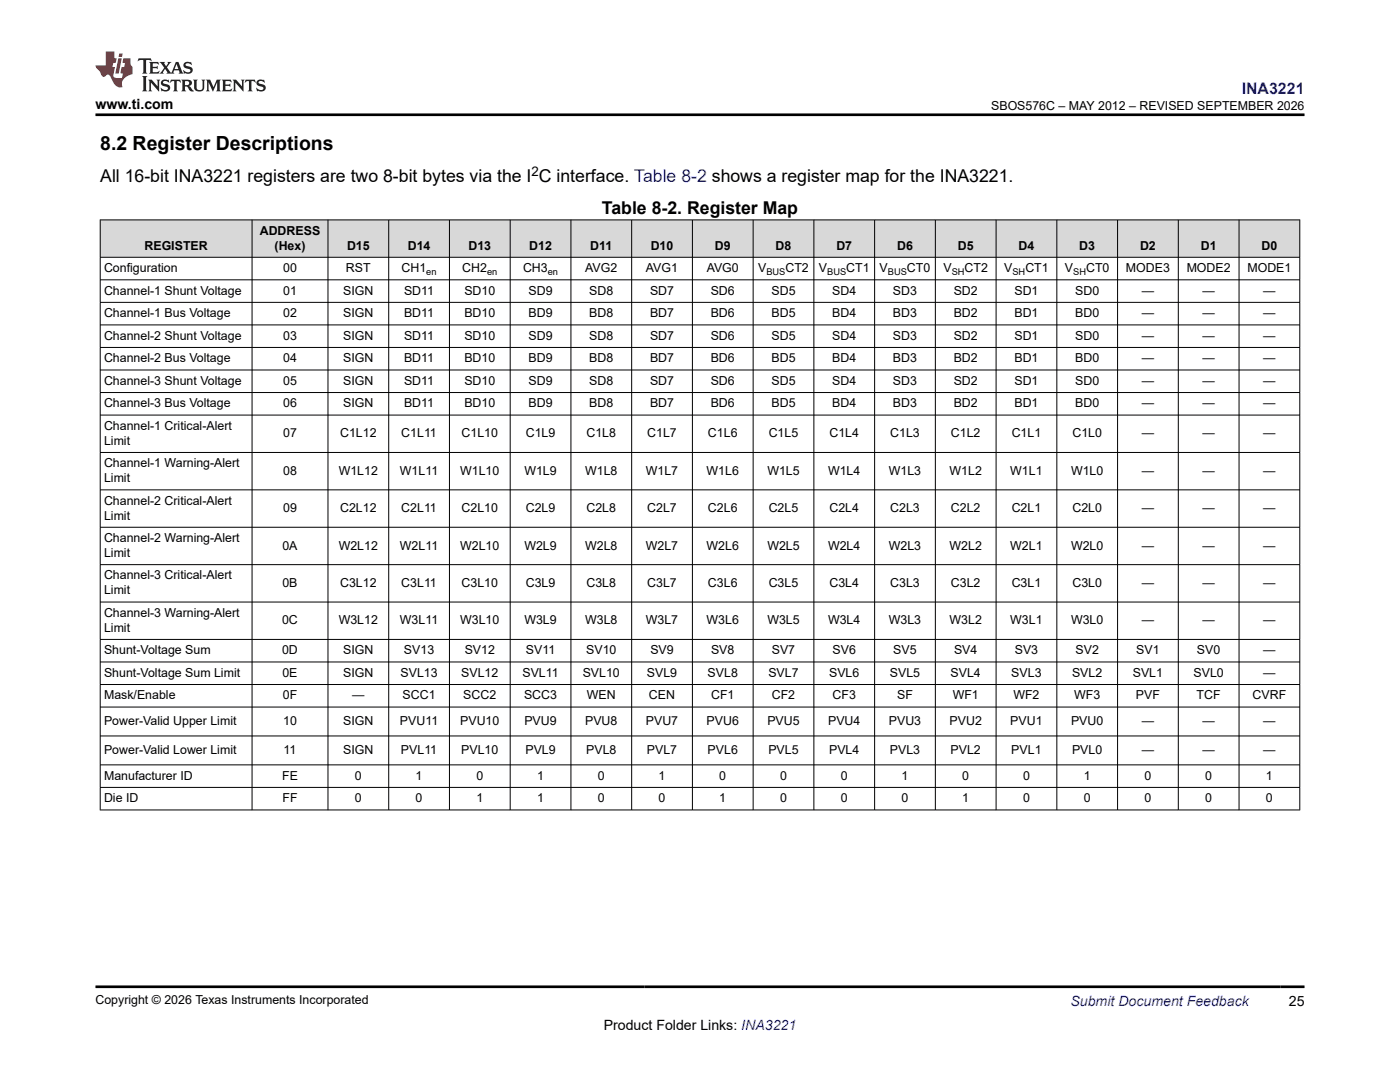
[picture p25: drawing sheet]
<svg xmlns="http://www.w3.org/2000/svg" width="279mm" height="216mm" viewBox="0 0 279 216" stroke-linecap="round" stroke-linejoin="round" font-family="sans-serif">
<defs><g id="words">
<text font-size="3.9" x="20" y="29.9">8.2 Register Descriptions</text>
<g font-size="3.5">
<text x="20" y="36.4">All 16-bit INA3221 registers are two 8-bit bytes via the I C interface. Table 8-2 shows a register map for the INA3221.</text>
<text x="120.1" y="42.7">Table 8-2. Register Map</text>
</g>
<text font-size="3.2" fill="#00f" x="247.8" y="18.7">INA3221</text>
<g font-size="2.8">
<text x="19" y="21.8">www.ti.com</text>
<text x="257.2" y="200.7">25</text>
<text x="120.5" y="205.5">Product Folder Links: INA3221</text>
</g>
<text font-size="2.8" fill="#00f" x="213.6" y="200.7">Submit Document Feedback</text>
<text font-size="2.6" x="106.1" y="35.2">2</text>
<g font-size="2.5">
<text x="197.8" y="21.9">SBOS576C – MAY 2012 – REVISED SEPTEMBER 2026</text>
<text x="51.8" y="46.8">ADDRESS</text>
<text x="28.8" y="49.8">REGISTER</text>
<text x="54.8" y="49.8">(Hex)</text>
<text x="69.3" y="49.8">D15</text>
<text x="81.4" y="49.8">D14</text>
<text x="93.5" y="49.8">D13</text>
<text x="105.6" y="49.8">D12</text>
<text x="117.8" y="49.8">D11</text>
<text x="129.9" y="49.8">D10</text>
<text x="142.7" y="49.8">D9</text>
<text x="154.8" y="49.8">D8</text>
<text x="166.9" y="49.8">D7</text>
<text x="179" y="49.8">D6</text>
<text x="191.2" y="49.8">D5</text>
<text x="203.3" y="49.8">D4</text>
<text x="215.4" y="49.8">D3</text>
<text x="227.5" y="49.8">D2</text>
<text x="239.6" y="49.8">D1</text>
<text x="251.8" y="49.8">D0</text>
<text x="20.8" y="54.3">Configuration</text>
<text x="20.8" y="58.8">Channel-1 Shunt Voltage</text>
<text x="56.5" y="54.3">00</text>
<text x="56.5" y="58.8">01</text>
<text x="68.5" y="58.8">SIGN</text>
<text x="69" y="54.3">RST</text>
<text x="80.1" y="54.3">CH1</text>
<text x="80.6" y="58.8">SD11</text>
<text x="92.3" y="54.3">CH2</text>
<text x="92.7" y="58.8">SD10</text>
<text x="104.4" y="54.3">CH3</text>
<text x="105.5" y="58.8">SD9</text>
<text x="116.8" y="54.3">AVG2</text>
<text x="117.6" y="58.8">SD8</text>
<text x="128.9" y="54.3">AVG1</text>
<text x="129.7" y="58.8">SD7</text>
<text x="141" y="54.3">AVG0</text>
<text x="141.8" y="58.8">SD6</text>
<text x="151.3" y="54.3">V</text>
<text x="154" y="58.8">SD5</text>
<text x="156.8" y="54.3">CT2</text>
<text x="163.4" y="54.3">V</text>
<text x="166.1" y="58.8">SD4</text>
<text x="168.9" y="54.3">CT1</text>
<text x="175.5" y="54.3">V</text>
<text x="178.2" y="58.8">SD3</text>
<text x="181" y="54.3">CT0</text>
<text x="188.3" y="54.3">V</text>
<text x="190.3" y="58.8">SD2</text>
<text x="192.5" y="54.3">CT2</text>
<text x="200.4" y="54.3">V</text>
<text x="202.5" y="58.8">SD1</text>
<text x="204.6" y="54.3">CT1</text>
<text x="212.5" y="54.3">V</text>
<text x="214.6" y="58.8">SD0</text>
<text x="216.8" y="54.3">CT0</text>
<text x="224.7" y="54.3">MODE3</text>
<text x="227.9" y="58.8">—</text>
<text x="236.8" y="54.3">MODE2</text>
<text x="240" y="58.8">—</text>
<text x="248.9" y="54.3">MODE1</text>
<text x="252.1" y="58.8">—</text>
<text x="20.8" y="63.3">Channel-1 Bus Voltage</text>
<text x="56.5" y="63.3">02</text>
<text x="68.5" y="63.3">SIGN</text>
<text x="80.6" y="63.3">BD11</text>
<text x="92.7" y="63.3">BD10</text>
<text x="105.5" y="63.3">BD9</text>
<text x="117.6" y="63.3">BD8</text>
<text x="129.7" y="63.3">BD7</text>
<text x="141.8" y="63.3">BD6</text>
<text x="154" y="63.3">BD5</text>
<text x="166.1" y="63.3">BD4</text>
<text x="178.2" y="63.3">BD3</text>
<text x="190.3" y="63.3">BD2</text>
<text x="202.5" y="63.3">BD1</text>
<text x="214.6" y="63.3">BD0</text>
<text x="227.9" y="63.3">—</text>
<text x="240" y="63.3">—</text>
<text x="252.1" y="63.3">—</text>
<text x="20.8" y="67.8">Channel-2 Shunt Voltage</text>
<text x="56.5" y="67.8">03</text>
<text x="68.5" y="67.8">SIGN</text>
<text x="80.6" y="67.8">SD11</text>
<text x="92.7" y="67.8">SD10</text>
<text x="105.5" y="67.8">SD9</text>
<text x="117.6" y="67.8">SD8</text>
<text x="129.7" y="67.8">SD7</text>
<text x="141.8" y="67.8">SD6</text>
<text x="154" y="67.8">SD5</text>
<text x="166.1" y="67.8">SD4</text>
<text x="178.2" y="67.8">SD3</text>
<text x="190.3" y="67.8">SD2</text>
<text x="202.5" y="67.8">SD1</text>
<text x="214.6" y="67.8">SD0</text>
<text x="227.9" y="67.8">—</text>
<text x="240" y="67.8">—</text>
<text x="252.1" y="67.8">—</text>
<text x="20.8" y="72.3">Channel-2 Bus Voltage</text>
<text x="20.8" y="76.8">Channel-3 Shunt Voltage</text>
<text x="56.5" y="72.3">04</text>
<text x="56.5" y="76.8">05</text>
<text x="68.5" y="72.3">SIGN</text>
<text x="68.5" y="76.8">SIGN</text>
<text x="80.6" y="72.3">BD11</text>
<text x="80.6" y="76.8">SD11</text>
<text x="92.7" y="72.3">BD10</text>
<text x="92.7" y="76.8">SD10</text>
<text x="105.5" y="72.3">BD9</text>
<text x="105.5" y="76.8">SD9</text>
<text x="117.6" y="72.3">BD8</text>
<text x="117.6" y="76.8">SD8</text>
<text x="129.7" y="72.3">BD7</text>
<text x="129.7" y="76.8">SD7</text>
<text x="141.8" y="72.3">BD6</text>
<text x="141.8" y="76.8">SD6</text>
<text x="154" y="72.3">BD5</text>
<text x="154" y="76.8">SD5</text>
<text x="166.1" y="72.3">BD4</text>
<text x="166.1" y="76.8">SD4</text>
<text x="178.2" y="72.3">BD3</text>
<text x="178.2" y="76.8">SD3</text>
<text x="190.3" y="72.3">BD2</text>
<text x="190.3" y="76.8">SD2</text>
<text x="202.5" y="72.3">BD1</text>
<text x="202.5" y="76.8">SD1</text>
<text x="214.6" y="72.3">BD0</text>
<text x="214.6" y="76.8">SD0</text>
<text x="227.9" y="72.3">—</text>
<text x="227.9" y="76.8">—</text>
<text x="240" y="72.3">—</text>
<text x="240" y="76.8">—</text>
<text x="252.1" y="72.3">—</text>
<text x="252.1" y="76.8">—</text>
<text x="20.8" y="81.3">Channel-3 Bus Voltage</text>
<text x="56.5" y="81.3">06</text>
<text x="68.5" y="81.3">SIGN</text>
<text x="80.6" y="81.3">BD11</text>
<text x="92.7" y="81.3">BD10</text>
<text x="105.5" y="81.3">BD9</text>
<text x="117.6" y="81.3">BD8</text>
<text x="129.7" y="81.3">BD7</text>
<text x="141.8" y="81.3">BD6</text>
<text x="154" y="81.3">BD5</text>
<text x="166.1" y="81.3">BD4</text>
<text x="178.2" y="81.3">BD3</text>
<text x="190.3" y="81.3">BD2</text>
<text x="202.5" y="81.3">BD1</text>
<text x="214.6" y="81.3">BD0</text>
<text x="227.9" y="81.3">—</text>
<text x="240" y="81.3">—</text>
<text x="252.1" y="81.3">—</text>
<text x="20.8" y="85.8">Channel-1 Critical-Alert</text>
<text x="20.8" y="88.7">Limit</text>
<text x="56.5" y="87.3">07</text>
<text x="67.9" y="87.3">C1L12</text>
<text x="80.1" y="87.3">C1L11</text>
<text x="92.1" y="87.3">C1L10</text>
<text x="104.9" y="87.3">C1L9</text>
<text x="117.1" y="87.3">C1L8</text>
<text x="129.2" y="87.3">C1L7</text>
<text x="141.3" y="87.3">C1L6</text>
<text x="153.4" y="87.3">C1L5</text>
<text x="165.5" y="87.3">C1L4</text>
<text x="177.7" y="87.3">C1L3</text>
<text x="189.8" y="87.3">C1L2</text>
<text x="201.9" y="87.3">C1L1</text>
<text x="214" y="87.3">C1L0</text>
<text x="227.9" y="87.3">—</text>
<text x="240" y="87.3">—</text>
<text x="252.1" y="87.3">—</text>
<text x="20.8" y="93.2">Channel-1 Warning-Alert</text>
<text x="56.5" y="94.7">08</text>
<text x="67.6" y="94.7">W1L12</text>
<text x="79.8" y="94.7">W1L11</text>
<text x="91.8" y="94.7">W1L10</text>
<text x="104.7" y="94.7">W1L9</text>
<text x="116.8" y="94.7">W1L8</text>
<text x="128.9" y="94.7">W1L7</text>
<text x="141" y="94.7">W1L6</text>
<text x="153.1" y="94.7">W1L5</text>
<text x="165.3" y="94.7">W1L4</text>
<text x="177.4" y="94.7">W1L3</text>
<text x="189.5" y="94.7">W1L2</text>
<text x="201.6" y="94.7">W1L1</text>
<text x="213.7" y="94.7">W1L0</text>
<text x="227.9" y="94.7">—</text>
<text x="240" y="94.7">—</text>
<text x="252.1" y="94.7">—</text>
<text x="20.8" y="96.2">Limit</text>
<text x="20.8" y="100.7">Channel-2 Critical-Alert</text>
<text x="20.8" y="103.7">Limit</text>
<text x="56.5" y="102.2">09</text>
<text x="67.9" y="102.2">C2L12</text>
<text x="80.1" y="102.2">C2L11</text>
<text x="92.1" y="102.2">C2L10</text>
<text x="104.9" y="102.2">C2L9</text>
<text x="117.1" y="102.2">C2L8</text>
<text x="129.2" y="102.2">C2L7</text>
<text x="141.3" y="102.2">C2L6</text>
<text x="153.4" y="102.2">C2L5</text>
<text x="165.5" y="102.2">C2L4</text>
<text x="177.7" y="102.2">C2L3</text>
<text x="189.8" y="102.2">C2L2</text>
<text x="201.9" y="102.2">C2L1</text>
<text x="214" y="102.2">C2L0</text>
<text x="227.9" y="102.2">—</text>
<text x="240" y="102.2">—</text>
<text x="252.1" y="102.2">—</text>
<text x="20.8" y="108.2">Channel-2 Warning-Alert</text>
<text x="20.8" y="111.1">Limit</text>
<text x="56.4" y="109.6">0A</text>
<text x="67.6" y="109.6">W2L12</text>
<text x="79.8" y="109.6">W2L11</text>
<text x="91.8" y="109.6">W2L10</text>
<text x="104.7" y="109.6">W2L9</text>
<text x="116.8" y="109.6">W2L8</text>
<text x="128.9" y="109.6">W2L7</text>
<text x="141" y="109.6">W2L6</text>
<text x="153.1" y="109.6">W2L5</text>
<text x="165.3" y="109.6">W2L4</text>
<text x="177.4" y="109.6">W2L3</text>
<text x="189.5" y="109.6">W2L2</text>
<text x="201.6" y="109.6">W2L1</text>
<text x="213.7" y="109.6">W2L0</text>
<text x="227.9" y="109.6">—</text>
<text x="240" y="109.6">—</text>
<text x="252.1" y="109.6">—</text>
<text x="20.8" y="115.6">Channel-3 Critical-Alert</text>
<text x="20.8" y="118.6">Limit</text>
<text x="56.4" y="117.1">0B</text>
<text x="67.9" y="117.1">C3L12</text>
<text x="80.1" y="117.1">C3L11</text>
<text x="92.1" y="117.1">C3L10</text>
<text x="104.9" y="117.1">C3L9</text>
<text x="117.1" y="117.1">C3L8</text>
<text x="129.2" y="117.1">C3L7</text>
<text x="141.3" y="117.1">C3L6</text>
<text x="153.4" y="117.1">C3L5</text>
<text x="165.5" y="117.1">C3L4</text>
<text x="177.7" y="117.1">C3L3</text>
<text x="189.8" y="117.1">C3L2</text>
<text x="201.9" y="117.1">C3L1</text>
<text x="214" y="117.1">C3L0</text>
<text x="227.9" y="117.1">—</text>
<text x="240" y="117.1">—</text>
<text x="252.1" y="117.1">—</text>
<text x="20.8" y="123.1">Channel-3 Warning-Alert</text>
<text x="56.3" y="124.6">0C</text>
<text x="67.6" y="124.6">W3L12</text>
<text x="79.8" y="124.6">W3L11</text>
<text x="91.8" y="124.6">W3L10</text>
<text x="104.7" y="124.6">W3L9</text>
<text x="116.8" y="124.6">W3L8</text>
<text x="128.9" y="124.6">W3L7</text>
<text x="141" y="124.6">W3L6</text>
<text x="153.1" y="124.6">W3L5</text>
<text x="165.3" y="124.6">W3L4</text>
<text x="177.4" y="124.6">W3L3</text>
<text x="189.5" y="124.6">W3L2</text>
<text x="201.6" y="124.6">W3L1</text>
<text x="213.7" y="124.6">W3L0</text>
<text x="227.9" y="124.6">—</text>
<text x="240" y="124.6">—</text>
<text x="252.1" y="124.6">—</text>
<text x="20.8" y="126.1">Limit</text>
<text x="20.8" y="130.6">Shunt-Voltage Sum</text>
<text x="56.3" y="130.6">0D</text>
<text x="68.5" y="130.6">SIGN</text>
<text x="80.6" y="130.6">SV13</text>
<text x="92.7" y="130.6">SV12</text>
<text x="105" y="130.6">SV11</text>
<text x="117" y="130.6">SV10</text>
<text x="129.8" y="130.6">SV9</text>
<text x="141.9" y="130.6">SV8</text>
<text x="154" y="130.6">SV7</text>
<text x="166.2" y="130.6">SV6</text>
<text x="178.3" y="130.6">SV5</text>
<text x="190.4" y="130.6">SV4</text>
<text x="202.5" y="130.6">SV3</text>
<text x="214.6" y="130.6">SV2</text>
<text x="226.8" y="130.6">SV1</text>
<text x="238.9" y="130.6">SV0</text>
<text x="252.1" y="130.6">—</text>
<text x="20.8" y="135">Shunt-Voltage Sum Limit</text>
<text x="56.4" y="135">0E</text>
<text x="68.5" y="135">SIGN</text>
<text x="79.9" y="135">SVL13</text>
<text x="92.1" y="135">SVL12</text>
<text x="104.3" y="135">SVL11</text>
<text x="116.3" y="135">SVL10</text>
<text x="129.1" y="135">SVL9</text>
<text x="141.2" y="135">SVL8</text>
<text x="153.3" y="135">SVL7</text>
<text x="165.5" y="135">SVL6</text>
<text x="177.6" y="135">SVL5</text>
<text x="189.7" y="135">SVL4</text>
<text x="201.8" y="135">SVL3</text>
<text x="214" y="135">SVL2</text>
<text x="226.1" y="135">SVL1</text>
<text x="238.2" y="135">SVL0</text>
<text x="252.1" y="135">—</text>
<text x="20.8" y="139.5">Mask/Enable</text>
<text x="56.4" y="139.5">0F</text>
<text x="70.3" y="139.5">—</text>
<text x="80.3" y="139.5">SCC1</text>
<text x="92.5" y="139.5">SCC2</text>
<text x="104.6" y="139.5">SCC3</text>
<text x="117.1" y="139.5">WEN</text>
<text x="129.5" y="139.5">CEN</text>
<text x="141.9" y="139.5">CF1</text>
<text x="154" y="139.5">CF2</text>
<text x="166.2" y="139.5">CF3</text>
<text x="179" y="139.5">SF</text>
<text x="190.1" y="139.5">WF1</text>
<text x="202.2" y="139.5">WF2</text>
<text x="214.4" y="139.5">WF3</text>
<text x="226.7" y="139.5">PVF</text>
<text x="238.8" y="139.5">TCF</text>
<text x="250" y="139.5">CVRF</text>
<text x="20.8" y="144.7">Power-Valid Upper Limit</text>
<text x="56.5" y="144.7">10</text>
<text x="68.5" y="144.7">SIGN</text>
<text x="79.8" y="144.7">PVU11</text>
<text x="91.8" y="144.7">PVU10</text>
<text x="104.7" y="144.7">PVU9</text>
<text x="116.8" y="144.7">PVU8</text>
<text x="128.9" y="144.7">PVU7</text>
<text x="141" y="144.7">PVU6</text>
<text x="153.1" y="144.7">PVU5</text>
<text x="165.3" y="144.7">PVU4</text>
<text x="177.4" y="144.7">PVU3</text>
<text x="189.5" y="144.7">PVU2</text>
<text x="201.6" y="144.7">PVU1</text>
<text x="213.7" y="144.7">PVU0</text>
<text x="227.9" y="144.7">—</text>
<text x="240" y="144.7">—</text>
<text x="252.1" y="144.7">—</text>
<text x="20.8" y="150.4">Power-Valid Lower Limit</text>
<text x="20.8" y="155.6">Manufacturer ID</text>
<text x="56.3" y="155.6">FE</text>
<text x="56.6" y="150.4">11</text>
<text x="68.5" y="150.4">SIGN</text>
<text x="70.8" y="155.6">0</text>
<text x="80" y="150.4">PVL11</text>
<text x="83" y="155.6">1</text>
<text x="92.1" y="150.4">PVL10</text>
<text x="95.1" y="155.6">0</text>
<text x="104.9" y="150.4">PVL9</text>
<text x="107.2" y="155.6">1</text>
<text x="117" y="150.4">PVL8</text>
<text x="119.3" y="155.6">0</text>
<text x="129.1" y="150.4">PVL7</text>
<text x="131.4" y="155.6">1</text>
<text x="141.2" y="150.4">PVL6</text>
<text x="143.6" y="155.6">0</text>
<text x="153.3" y="150.4">PVL5</text>
<text x="155.7" y="155.6">0</text>
<text x="165.5" y="150.4">PVL4</text>
<text x="167.8" y="155.6">0</text>
<text x="177.6" y="150.4">PVL3</text>
<text x="179.9" y="155.6">1</text>
<text x="189.7" y="150.4">PVL2</text>
<text x="192" y="155.6">0</text>
<text x="201.8" y="150.4">PVL1</text>
<text x="204.2" y="155.6">0</text>
<text x="214" y="150.4">PVL0</text>
<text x="216.3" y="155.6">1</text>
<text x="227.9" y="150.4">—</text>
<text x="228.4" y="155.6">0</text>
<text x="240" y="150.4">—</text>
<text x="240.5" y="155.6">0</text>
<text x="252.1" y="150.4">—</text>
<text x="252.7" y="155.6">1</text>
<text x="20.8" y="160.1">Die ID</text>
<text x="56.4" y="160.1">FF</text>
<text x="70.8" y="160.1">0</text>
<text x="83" y="160.1">0</text>
<text x="95.1" y="160.1">1</text>
<text x="107.2" y="160.1">1</text>
<text x="119.3" y="160.1">0</text>
<text x="131.4" y="160.1">0</text>
<text x="143.6" y="160.1">1</text>
<text x="155.7" y="160.1">0</text>
<text x="167.8" y="160.1">0</text>
<text x="179.9" y="160.1">0</text>
<text x="192" y="160.1">1</text>
<text x="204.2" y="160.1">0</text>
<text x="216.3" y="160.1">0</text>
<text x="228.4" y="160.1">0</text>
<text x="240.5" y="160.1">0</text>
<text x="252.7" y="160.1">0</text>
<text x="19" y="200.4">Copyright © 2026 Texas Instruments Incorporated</text>
</g>
<g font-size="1.9">
<text x="85.1" y="54.8">en</text>
<text x="97.2" y="54.8">en</text>
<text x="109.3" y="54.8">en</text>
<text x="153" y="54.8">BUS</text>
<text x="165.1" y="54.8">BUS</text>
<text x="177.2" y="54.8">BUS</text>
<text x="189.9" y="54.8">SH</text>
<text x="202.1" y="54.8">SH</text>
<text x="214.2" y="54.8">SH</text>
</g>
</g></defs>
<g fill="#d8d8d8">
<path d="M20.1 43.9h30.1v7.4h-30.1z" fill-rule="evenodd"/>
<path d="M50.4 43.9h15v7.4h-15z" fill-rule="evenodd"/>
<path d="M65.5 43.9h12v7.4h-12z" fill-rule="evenodd"/>
<path d="M77.6 43.9h12v7.4h-12z" fill-rule="evenodd"/>
<path d="M89.8 43.9h12v7.4h-12z" fill-rule="evenodd"/>
<path d="M101.9 43.9h12v7.4h-12z" fill-rule="evenodd"/>
<path d="M114 43.9h12v7.4h-12z" fill-rule="evenodd"/>
<path d="M126.1 43.9h12v7.4h-12z" fill-rule="evenodd"/>
<path d="M138.2 43.9h12v7.4h-12z" fill-rule="evenodd"/>
<path d="M150.4 43.9h12v7.4h-12z" fill-rule="evenodd"/>
<path d="M162.5 43.9h12v7.4h-12z" fill-rule="evenodd"/>
<path d="M174.6 43.9h12v7.4h-12z" fill-rule="evenodd"/>
<path d="M186.7 43.9h12v7.4h-12z" fill-rule="evenodd"/>
<path d="M198.9 43.9h12v7.4h-12z" fill-rule="evenodd"/>
<path d="M211 43.9h12v7.4h-12z" fill-rule="evenodd"/>
<path d="M223.1 43.9h12v7.4h-12z" fill-rule="evenodd"/>
<path d="M235.2 43.9h12v7.4h-12z" fill-rule="evenodd"/>
<path d="M247.3 43.9h12v7.4h-12z" fill-rule="evenodd"/>
</g>
<g fill="none" stroke="#000" stroke-width=".2">
<path d="M19.9 43.9h239.6M19.9 51.3h239.6M19.9 55.8h239.6M20 43.8v117.9M50.3 43.8v117.9M65.5 43.8v117.9M77.6 43.8v117.9M89.7 43.8v117.9M101.8 43.8v117.9M113.9 43.8v117.9M126.1 43.8v117.9M138.2 43.8v117.9"/>
<path d="M150.3 43.8v117.9M162.4 43.8v117.9M174.5 43.8v117.9M186.7 43.8v117.9M198.8 43.8v117.9M210.9 43.8v117.9M223 43.8v117.9M235.2 43.8v117.9M247.3 43.8v117.9M259.4 43.8v117.9M19.9 60.3h239.6M19.9 64.8h239.6"/>
<path d="M19.9 69.3h239.6M19.9 73.8h239.6M19.9 78.3h239.6M19.9 82.8h239.6M19.9 90.3h239.6M19.9 97.7h239.6M19.9 105.2h239.6M19.9 112.7h239.6M19.9 120.1h239.6M19.9 127.6h239.6M19.9 132.1h239.6M19.9 136.6h239.6"/>
<path d="M19.9 141.1h239.6M19.9 146.9h239.6M19.9 152.6h239.6M19.9 157.1h239.6M19.9 161.6h239.6"/>
</g>
<path d="M27.7 11.6l-.2 .6 .5-.2h.6v.1v2.2l-.2 .4h1l-.2-.4v-2.2v-.1h.5l.5 .2-.1-.6zM29.8 12.4l.2 .3v1.6l-.2 .4h1.9l.1-.6a1.08 1.08 0 0 1-1.3 .2v-.7h.6l.4 .2v-.7l-.4 .2h-.6v-.5l.2-.2a1 1 0 0 1 1 .3l-.1-.5zM31.8 12.4l1 1.1-1 1.2h.9l-.2-.2 .4-.8 .5 .8-.2 .2h1.6l-.2-.2 .1-.5h1l.1 .5-.1 .2h.9l-.2-.4-.8-1.9h-.5l-1 2.1-.8-1.1 .9-1h-.8l.2 .2-.5 .6-.3-.6 .1-.2zM35.2 12.8l.4 1h-.8zM36.8 12.5a.65 .65 0 0 0-.2 .7 .65 .65 0 0 0 .6 .5l.7 .1 .1 .3a.79 .79 0 0 1-.7 .4 .79 .79 0 0 1-.7-.5l.1 .7 .2-.1a.93 .93 0 0 0 1.1 0 .93 .93 0 0 0 .4-.9 1.46 1.46 0 0 0-1.2-.6l-.1-.3a1.09 1.09 0 0 1 1.2 .2l-.2-.6-.1 .1-.6-.2zM28.4 15.2l.2 .4v2.2l-.2 .4h1l-.2-.4v-2.2l.2-.4zM29.6 15.9l.2 .4v1.5l-.2 .4h.8l-.3-.4v-1.3l1.7 1.8v-2l.2-.4h-.8l.2 .2 .1 1.1-1.2-1.3zM32.3 16a.65 .65 0 0 0-.2 .8 .65 .65 0 0 0 .7 .4l.6 .2 .1 .2a.79 .79 0 0 1-.7 .4 .79 .79 0 0 1-.7-.5l.1 .7 .2-.1a.93 .93 0 0 0 1.1 .1 .93 .93 0 0 0 .4-1 1.46 1.46 0 0 0-1.2-.5l-.1-.4a1.09 1.09 0 0 1 1.2 .2l-.2-.6-.1 .1-.6-.1zM34.1 15.9l-.1 .6a.63 .63 0 0 1 .7-.3l.1 1.6-.3 .4h1l-.2-.4v-1.6a.66 .66 0 0 1 .8 .3l-.1-.6zM36.2 15.9l.2 .4v1.5l-.2 .4h.9l-.2-.2v-.7h.5l.1 .2a.79 .79 0 0 0 1.2 .6l-1-.9a.61 .61 0 0 0 .6-.6 .61 .61 0 0 0-.5-.7zM36.9 16.2h.2a.47 .47 0 0 1 .5 .1 .47 .47 0 0 1 .1 .5l-.2 .1-.6 .1zM38.5 15.9l.2 .2a2.27 2.27 0 0 0 .4 2 1.04 1.04 0 0 0 1.7-.7v-1.3l.2-.2h-.8l.2 .4v1.1a.6 .6 0 0 1-.6 .6 .6 .6 0 0 1-.6-.6v-1.1l.3-.4zM41.1 15.9l.2 .4v1.5l-.2 .4h.7l-.2-.4v-1.4l.9 1.9 .8-1.9v1.4l-.2 .4h1l-.3-.4v-1.5l.3-.4h-.8l-.7 1.5-.7-1.5zM44.3 15.9l.2 .4v1.5l-.2 .4h1.9l.1-.6a1.09 1.09 0 0 1-1.3 .2v-.7h.6l.4 .2v-.6l-.4 .2h-.6v-.6l.2-.1a1.01 1.01 0 0 1 1 .3l-.1-.6zM46.4 15.9l.3 .4v1.5l-.3 .4h.8l-.2-.4v-1.3l1.6 1.8v-2l.2-.4h-.7l.2 .2v1.1l-1.2-1.3zM49 15.9l-.1 .6a.63 .63 0 0 1 .8-.3v1.6l-.3 .4h1l-.2-.4v-1.6a.66 .66 0 0 1 .8 .3l-.1-.6zM51.4 16a.65 .65 0 0 0-.2 .8 .65 .65 0 0 0 .6 .4l.6 .2 .2 .2a.79 .79 0 0 1-.8 .4 .79 .79 0 0 1-.6-.5l.1 .7 .2-.1a.93 .93 0 0 0 1 .1 .93 .93 0 0 0 .5-1 1.46 1.46 0 0 0-1.3-.5l-.1-.4a1.09 1.09 0 0 1 1.3 .2l-.2-.6-.2 .1-.5-.1z" fill="#231f20"/>
<path d="M21.1 10.3v2.7h-2.1l.1 .4 .9 1a.95 .95 0 0 0 .9 .9 .59 .59 0 0 1 .6-.4 .59 .59 0 0 1 .5 .3l.4 .8a1.59 1.59 0 0 0 2.1 1.4 1.61 1.61 0 0 1 1-2.3l1-.3-.1-1.5a1.59 1.59 0 0 1-.4-1.7h-1.4l-.2 .9h.5l-.1 .9h-.5l-.2 .9v.3l.4 .1-.2 .9h-.6a.73 .73 0 0 1-1.1-.7l.3-1.5h-.5l.2-.9h.5l.2-.9h-.5v-1.3zM23.6 11.6l-.6 3.1h.7l.6-3.1zM23.8 10.7l-.1 .6h.7l.1-.6z" fill="#ed1c24"/>
<path d="M19 22.9h241.3M19 196.9h241.3" fill="none" stroke="#000" stroke-width=".53"/>
<use href="#words"/>
</svg>
